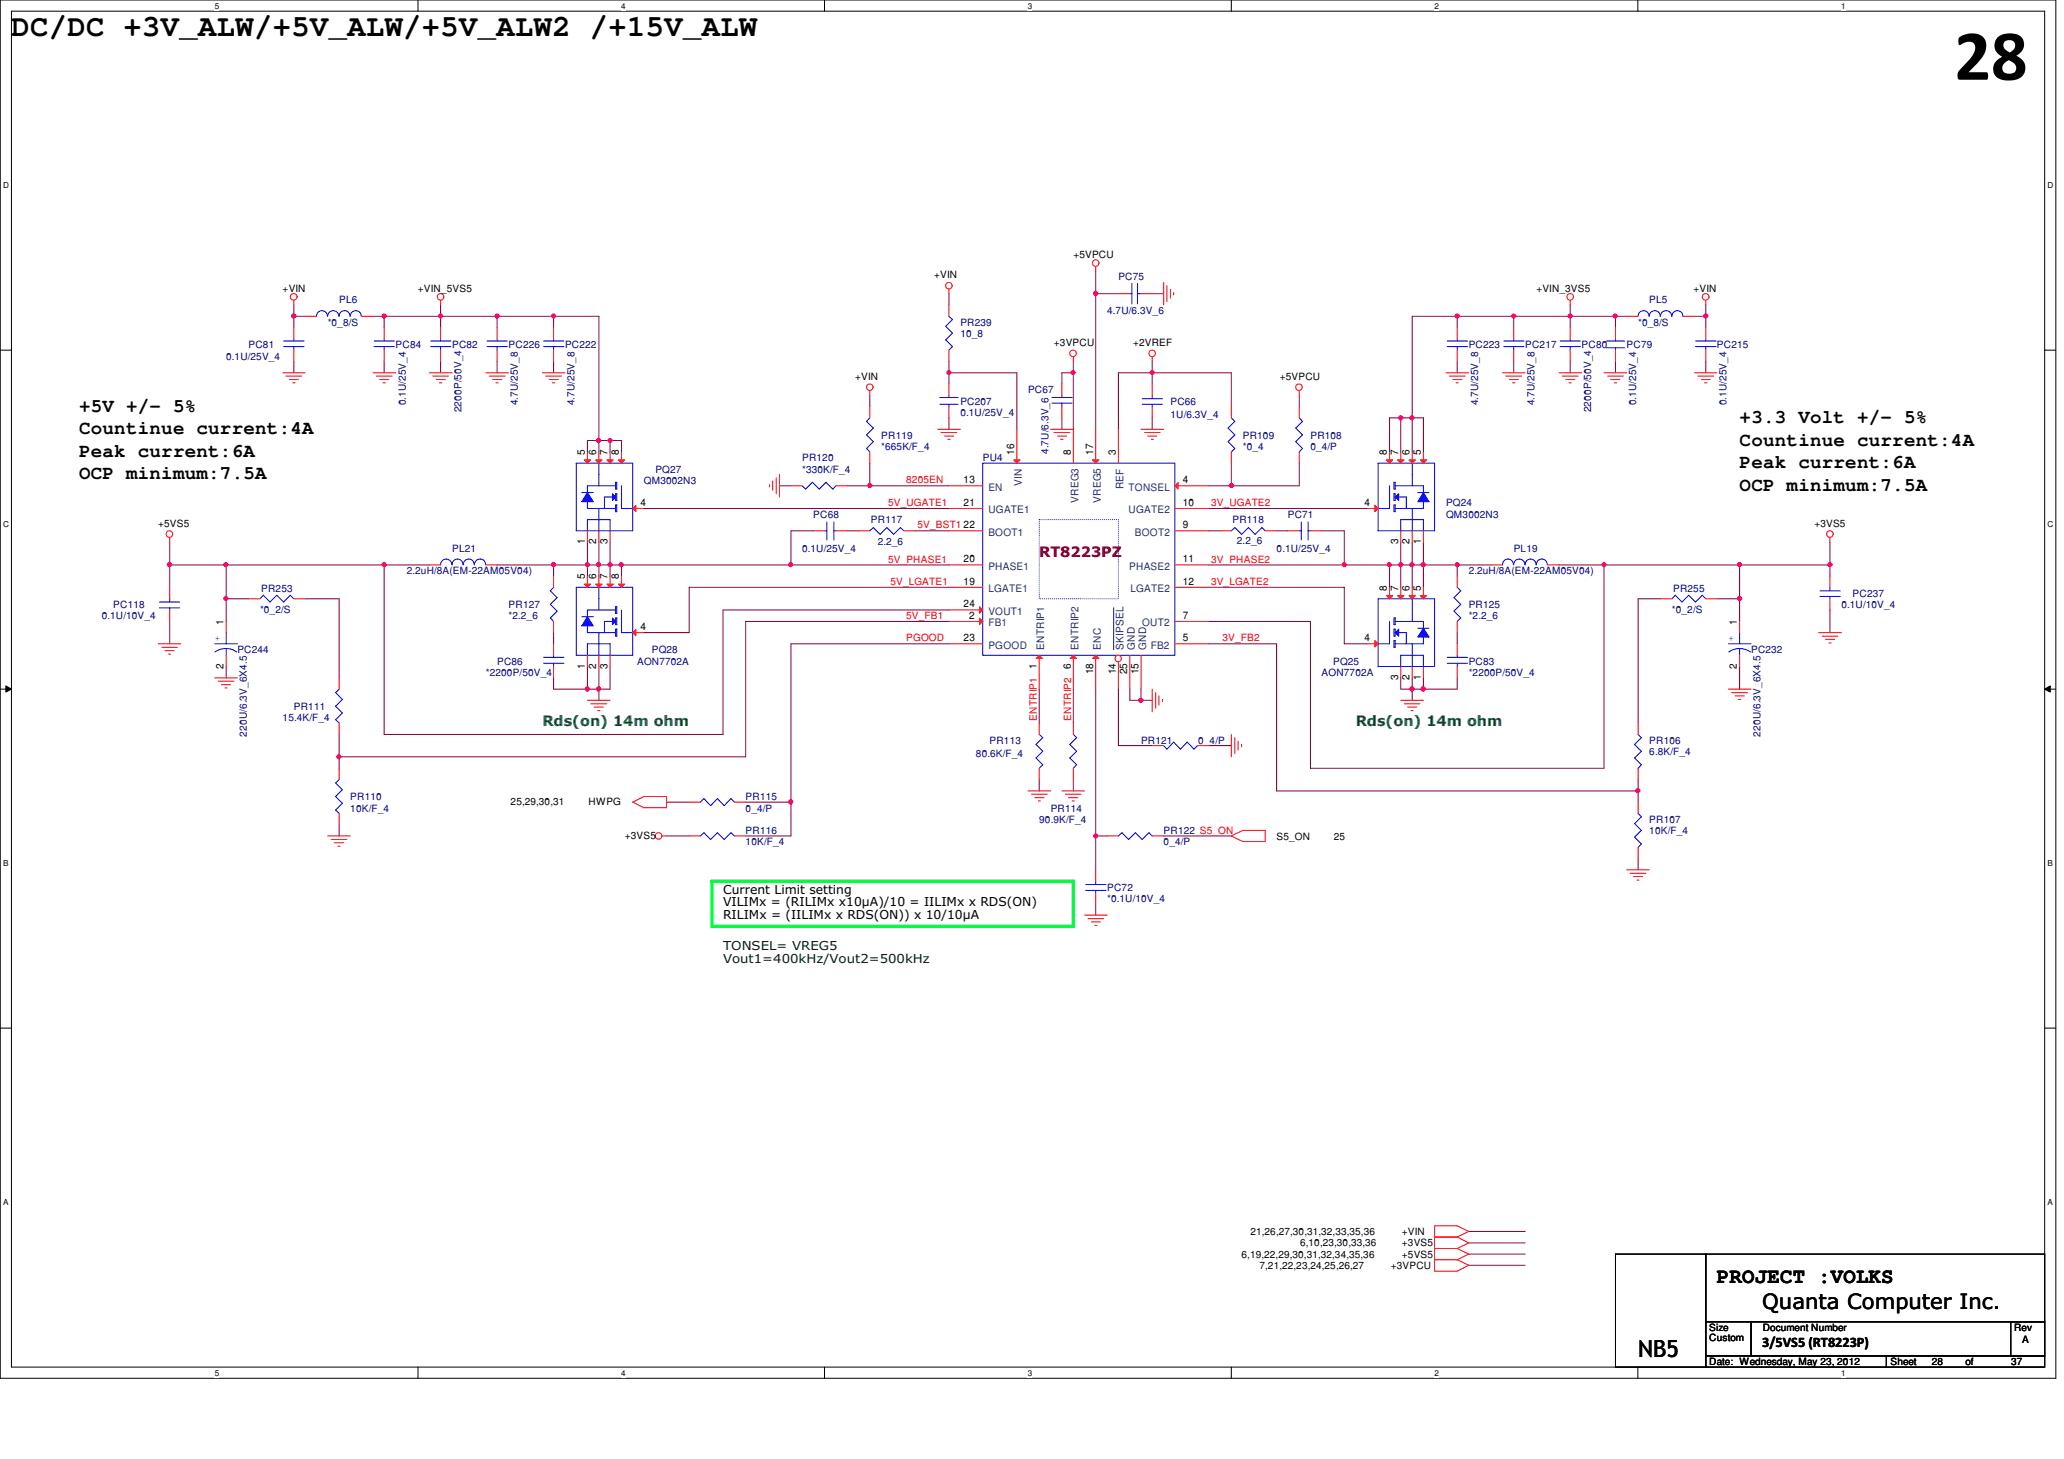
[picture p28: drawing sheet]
<svg xmlns="http://www.w3.org/2000/svg" width="297mm" height="210mm" viewBox="0 0 297 210" stroke-linecap="round" stroke-linejoin="round" font-family="sans-serif">
<defs><g id="words">
<text font-size="10.4" x="281.3" y="11.5">28</text>
<text font-size="4.4" x="1.6" y="5.2">DC/DC +3V_ALW/+5V_ALW/+5V_ALW2 /+15V_ALW</text>
<text font-size="3.4" x="235.7" y="195.2">NB5</text>
<g font-size="3">
<text x="247.1" y="184.6">PROJECT :VOLKS</text>
<text x="253.6" y="188.3">Quanta Computer Inc.</text>
</g>
<g font-size="2.8">
<text x="11.4" y="59.2">+5V +/- 5%</text>
<text x="11.4" y="65.7">Peak current:6A</text>
<text x="11.4" y="62.4">Countinue current:4A</text>
<text x="250.4" y="60.8">+3.3 Volt +/- 5%</text>
<text x="250.4" y="64.1">Countinue current:4A</text>
<text x="11.4" y="69">OCP minimum:7.5A</text>
<text x="250.4" y="67.4">Peak current:6A</text>
<text x="250.4" y="70.6">OCP minimum:7.5A</text>
</g>
<text font-size="2.1" fill="#7f0000" x="149.6" y="80.1">RT8223PZ</text>
<g font-size="2.1" fill="#007f00">
<text x="78.1" y="104.5">Rds(on) 14m ohm</text>
<text x="195.1" y="104.5">Rds(on) 14m ohm</text>
</g>
<text font-size="2.1" x="253.6" y="193.8">3/5VS5 (RT8223P)</text>
<g font-size="1.8">
<text x="104.1" y="128.6">Current Limit setting</text>
<text x="104.1" y="130.4">VILIMx = (RILIMx x10µA)/10 = IILIMx x RDS(ON)</text>
<text x="104.1" y="132.2">RILIMx = (IILIMx x RDS(ON)) x 10/10µA</text>
</g>
<g font-size="1.8" fill="#003f00">
<text x="104.1" y="136.7">TONSEL= VREG5</text>
<text x="104.1" y="138.5">Vout1=400kHz/Vout2=500kHz</text>
</g>
<g font-size="1.5">
<text x="84.2" y="65.5" transform="rotate(-90 84.2 65.5)">5</text>
<text x="85.8" y="65.5" transform="rotate(-90 85.8 65.5)">6</text>
<text x="87.4" y="65.5" transform="rotate(-90 87.4 65.5)">7</text>
<text x="89.1" y="65.5" transform="rotate(-90 89.1 65.5)">8</text>
<text x="146" y="65.5" transform="rotate(-90 146 65.5)">16</text>
<text x="154.1" y="65.5" transform="rotate(-90 154.1 65.5)">8</text>
<text x="157.3" y="65.5" transform="rotate(-90 157.3 65.5)">17</text>
<text x="160.6" y="65.5" transform="rotate(-90 160.6 65.5)">3</text>
<text x="199.6" y="65.5" transform="rotate(-90 199.6 65.5)">8</text>
<text x="201.2" y="65.5" transform="rotate(-90 201.2 65.5)">7</text>
<text x="202.9" y="65.5" transform="rotate(-90 202.9 65.5)">6</text>
<text x="204.5" y="65.5" transform="rotate(-90 204.5 65.5)">5</text>
<text x="138.7" y="69.5">13</text>
<text x="170.2" y="69.5">4</text>
<text x="92.2" y="72.8">4</text>
<text x="138.7" y="72.8">21</text>
<text x="138.7" y="76">22</text>
<text x="170.2" y="76">9</text>
<text x="170.2" y="72.8">10</text>
<text x="196.4" y="72.8">4</text>
<text x="84.2" y="83.4" transform="rotate(-90 84.2 83.4)">5</text>
<text x="84.2" y="78.3" transform="rotate(-90 84.2 78.3)">1</text>
<text x="85.8" y="83.4" transform="rotate(-90 85.8 83.4)">6</text>
<text x="85.8" y="78.3" transform="rotate(-90 85.8 78.3)">2</text>
<text x="87.4" y="83.4" transform="rotate(-90 87.4 83.4)">7</text>
<text x="87.4" y="78.3" transform="rotate(-90 87.4 78.3)">3</text>
<text x="89.1" y="83.4" transform="rotate(-90 89.1 83.4)">8</text>
<text x="138.7" y="80.9">20</text>
<text x="170.2" y="80.9">11</text>
<text x="201.2" y="78.3" transform="rotate(-90 201.2 78.3)">3</text>
<text x="202.9" y="78.3" transform="rotate(-90 202.9 78.3)">2</text>
<text x="204.5" y="78.3" transform="rotate(-90 204.5 78.3)">1</text>
<text x="32.2" y="89.9" transform="rotate(-90 32.2 89.9)">1</text>
<text x="138.7" y="84.1">19</text>
<text x="138.7" y="87.4">24</text>
<text x="139.5" y="89">2</text>
<text x="170.2" y="84.1">12</text>
<text x="170.2" y="89">7</text>
<text x="199.6" y="85" transform="rotate(-90 199.6 85)">8</text>
<text x="201.2" y="85" transform="rotate(-90 201.2 85)">7</text>
<text x="202.9" y="85" transform="rotate(-90 202.9 85)">6</text>
<text x="204.5" y="85" transform="rotate(-90 204.5 85)">5</text>
<text x="250" y="89.9" transform="rotate(-90 250 89.9)">1</text>
<text x="92.2" y="90.6">4</text>
<text x="138.7" y="92.2">23</text>
<text x="170.2" y="92.2">5</text>
<text x="196.4" y="92.2">4</text>
<text x="32.2" y="96.2" transform="rotate(-90 32.2 96.2)">2</text>
<text x="84.2" y="96.2" transform="rotate(-90 84.2 96.2)">1</text>
<text x="85.8" y="96.2" transform="rotate(-90 85.8 96.2)">2</text>
<text x="87.4" y="96.2" transform="rotate(-90 87.4 96.2)">3</text>
<text x="149.2" y="96.2" transform="rotate(-90 149.2 96.2)">1</text>
<text x="154.1" y="96.2" transform="rotate(-90 154.1 96.2)">6</text>
<text x="157.3" y="97" transform="rotate(-90 157.3 97)">18</text>
<text x="160.6" y="97" transform="rotate(-90 160.6 97)">14</text>
<text x="162.2" y="97" transform="rotate(-90 162.2 97)">25</text>
<text x="163.8" y="97" transform="rotate(-90 163.8 97)">15</text>
<text x="201.2" y="97.8" transform="rotate(-90 201.2 97.8)">3</text>
<text x="202.9" y="97.8" transform="rotate(-90 202.9 97.8)">2</text>
<text x="204.5" y="97.8" transform="rotate(-90 204.5 97.8)">1</text>
<text x="250" y="96.2" transform="rotate(-90 250 96.2)">2</text>
</g>
<g font-size="1.5" fill="#003f7f">
<text x="142.2" y="70.6">EN</text>
<text x="147.1" y="69.8" transform="rotate(-90 147.1 69.8)">VIN</text>
<text x="161.7" y="70.4" transform="rotate(-90 161.7 70.4)">REF</text>
<text x="162.4" y="70.6">TONSEL</text>
<text x="142.2" y="73.8">UGATE1</text>
<text x="142.2" y="77">BOOT1</text>
<text x="155.2" y="72.3" transform="rotate(-90 155.2 72.3)">VREG3</text>
<text x="158.4" y="72.3" transform="rotate(-90 158.4 72.3)">VREG5</text>
<text x="162.4" y="73.8">UGATE2</text>
<text x="163.3" y="77">BOOT2</text>
<text x="142.2" y="82">PHASE1</text>
<text x="162.5" y="82">PHASE2</text>
<text x="142.2" y="85.2">LGATE1</text>
<text x="142.2" y="88.4">VOUT1</text>
<text x="162.7" y="85.2">LGATE2</text>
<text x="142.2" y="90.1">FB1</text>
<text x="142.2" y="93.3">PGOOD</text>
<text x="150.3" y="93.5" transform="rotate(-90 150.3 93.5)">ENTRIP1</text>
<text x="155.2" y="93.5" transform="rotate(-90 155.2 93.5)">ENTRIP2</text>
<text x="158.4" y="93.5" transform="rotate(-90 158.4 93.5)">ENC</text>
<text x="161.7" y="93.5" transform="rotate(-90 161.7 93.5)">SKIPSEL</text>
<text x="163.3" y="93.5" transform="rotate(-90 163.3 93.5)">GND</text>
<text x="164.4" y="90.1">OUT2</text>
<text x="164.9" y="93.5" transform="rotate(-90 164.9 93.5)">GND</text>
<text x="165.6" y="93.3">FB2</text>
</g>
<g font-size="1.4">
<text x="40.7" y="42">+VIN</text>
<text x="60.2" y="42">+VIN_5VS5</text>
<text x="134.4" y="40">+VIN</text>
<text x="154.5" y="37.1">+5VPCU</text>
<text x="221.1" y="42">+VIN_3VS5</text>
<text x="243.7" y="42">+VIN</text>
<text x="151.7" y="49.8">+3VPCU</text>
<text x="163.1" y="49.8">+2VREF</text>
<text x="123.1" y="54.7">+VIN</text>
<text x="184.2" y="54.7">+5VPCU</text>
<text x="22.8" y="75.8">+5VS5</text>
<text x="261.1" y="75.8">+3VS5</text>
<text x="73.5" y="115.8">25,29,30,31</text>
<text x="84.7" y="115.8">HWPG</text>
<text x="89.9" y="120.6">+3VS5</text>
<text x="183.7" y="120.8">S5_ON</text>
<text x="192" y="120.8">25</text>
<text x="180" y="177.7">21,26,27,30,31,32,33,35,36</text>
<text x="187.1" y="179.3">6,10,23,30,33,36</text>
<text x="201.8" y="177.7">+VIN</text>
<text x="201.8" y="179.3">+3VS5</text>
<text x="178.7" y="181">6,19,22,29,30,31,32,34,35,36</text>
<text x="181.3" y="182.6">7,21,22,23,24,25,26,27</text>
<text x="200.1" y="182.6">+3VPCU</text>
<text x="201.8" y="181">+5VS5</text>
<text x="246" y="191.5">Size</text>
<text x="253.7" y="191.5">Document Number</text>
<text x="289.9" y="191.5">Rev</text>
<text x="246" y="196.4">Date: Wednesday, May 23, 2012</text>
<text x="246" y="193">Custom</text>
<text x="272.1" y="196.4">Sheet</text>
<text x="278" y="196.4">28</text>
<text x="282.9" y="196.4">of</text>
<text x="289.4" y="196.4">37</text>
<text x="291" y="193.2">A</text>
</g>
<g font-size="1.4" fill="#00007f">
<text x="160.9" y="40.3">PC75</text>
<text x="47.2" y="46.9">*0_8/S</text>
<text x="48.8" y="43.6">PL6</text>
<text x="138.2" y="46.9">PR239</text>
<text x="159.3" y="45.2">4.7U/6.3V_6</text>
<text x="235.8" y="46.9">*0_8/S</text>
<text x="237.4" y="43.6">PL5</text>
<text x="32.6" y="51.7">0.1U/25V_4</text>
<text x="35.8" y="50.1">PC81</text>
<text x="56.9" y="50.1">PC84</text>
<text x="65.1" y="50.1">PC82</text>
<text x="73.2" y="50.1">PC226</text>
<text x="81.3" y="50.1">PC222</text>
<text x="138.2" y="48.5">10_8</text>
<text x="211.4" y="50.1">PC223</text>
<text x="219.5" y="50.1">PC217</text>
<text x="227.6" y="50.1">PC80</text>
<text x="234.1" y="50.1">PC79</text>
<text x="247.1" y="50.1">PC215</text>
<text x="58.4" y="58.3" transform="rotate(-90 58.4 58.3)">0.1U/25V_4</text>
<text x="66.4" y="59.3" transform="rotate(-90 66.4 59.3)">2200P/50V_4</text>
<text x="74.5" y="58.3" transform="rotate(-90 74.5 58.3)">4.7U/25V_8</text>
<text x="82.7" y="58.3" transform="rotate(-90 82.7 58.3)">4.7U/25V_8</text>
<text x="138.2" y="58.3">PC207</text>
<text x="138.2" y="59.9">0.1U/25V_4</text>
<text x="148" y="56.6">PC67</text>
<text x="168.4" y="58.3">PC66</text>
<text x="212.7" y="58.3" transform="rotate(-90 212.7 58.3)">4.7U/25V_8</text>
<text x="220.8" y="58.3" transform="rotate(-90 220.8 58.3)">4.7U/25V_8</text>
<text x="229" y="59.3" transform="rotate(-90 229 59.3)">2200P/50V_4</text>
<text x="235.5" y="58.3" transform="rotate(-90 235.5 58.3)">0.1U/25V_4</text>
<text x="248.5" y="58.3" transform="rotate(-90 248.5 58.3)">0.1U/25V_4</text>
<text x="126.8" y="63.1">PR119</text>
<text x="126.8" y="64.7">*665K/F_4</text>
<text x="150.9" y="65.3" transform="rotate(-90 150.9 65.3)">4.7U/6.3V_6</text>
<text x="168.4" y="60.2">1U/6.3V_4</text>
<text x="178.9" y="63.1">PR109</text>
<text x="178.9" y="64.7">*0_4</text>
<text x="188.6" y="63.1">PR108</text>
<text x="188.6" y="64.7">0_4/P</text>
<text x="92.7" y="69.6">QM3002N3</text>
<text x="94.3" y="68">PQ27</text>
<text x="115.4" y="66.4">PR120</text>
<text x="115.4" y="68">*330K/F_4</text>
<text x="141.4" y="66.4">PU4</text>
<text x="117" y="74.5">PC68</text>
<text x="125.3" y="75.3">PR117</text>
<text x="177.4" y="75.3">PR118</text>
<text x="185.3" y="74.5">PC71</text>
<text x="208.1" y="72.9">PQ24</text>
<text x="208.1" y="74.5">QM3002N3</text>
<text x="58.5" y="82.6">2.2uH/8A(EM-22AM05V04)</text>
<text x="65.1" y="79.4">PL21</text>
<text x="115.4" y="79.4">0.1U/25V_4</text>
<text x="126.3" y="78.4">2.2_6</text>
<text x="178" y="78.2">2.2_6</text>
<text x="183.7" y="79.4">0.1U/25V_4</text>
<text x="211.4" y="82.6">2.2uH/8A(EM-22AM05V04)</text>
<text x="217.8" y="79.4">PL19</text>
<text x="14.6" y="89.1">0.1U/10V_4</text>
<text x="16.3" y="87.5">PC118</text>
<text x="37.4" y="88.1">*0_2/S</text>
<text x="37.6" y="85.2">PR253</text>
<text x="73.2" y="87.5">PR127</text>
<text x="73.2" y="89.1">*2.2_6</text>
<text x="211.4" y="87.5">PR125</text>
<text x="211.4" y="89.1">*2.2_6</text>
<text x="240.6" y="88.1">*0_2/S</text>
<text x="240.8" y="85.2">PR255</text>
<text x="265" y="87.5">0.1U/10V_4</text>
<text x="266.6" y="85.9">PC237</text>
<text x="34.2" y="94">PC244</text>
<text x="71.5" y="95.6">PC86</text>
<text x="91.7" y="95.6">AON7702A</text>
<text x="93.8" y="94">PQ28</text>
<text x="191.9" y="95.6">PQ25</text>
<text x="211.4" y="95.6">PC83</text>
<text x="252" y="94">PC232</text>
<text x="69.9" y="97.2">*2200P/50V_4</text>
<text x="190.2" y="97.2">AON7702A</text>
<text x="211.4" y="97.2">*2200P/50V_4</text>
<text x="35.5" y="106" transform="rotate(-90 35.5 106)">220U/6.3V_6X4.5</text>
<text x="40.7" y="103.8">15.4K/F_4</text>
<text x="42.3" y="102.1">PR111</text>
<text x="142.4" y="107">PR113</text>
<text x="164.2" y="107">PR121</text>
<text x="172.4" y="107">0_4/P</text>
<text x="237.4" y="107">PR106</text>
<text x="253.4" y="106" transform="rotate(-90 253.4 106)">220U/6.3V_6X4.5</text>
<text x="140.5" y="109">80.6K/F_4</text>
<text x="237.4" y="108.6">6.8K/F_4</text>
<text x="50.4" y="115.1">PR110</text>
<text x="50.4" y="116.8">10K/F_4</text>
<text x="107.3" y="115.1">PR115</text>
<text x="107.3" y="116.8">0_4/P</text>
<text x="149.6" y="118.4">90.9K/F_4</text>
<text x="151.2" y="116.8">PR114</text>
<text x="237.4" y="118.4">PR107</text>
<text x="107.3" y="120">PR116</text>
<text x="107.3" y="121.6">10K/F_4</text>
<text x="167.5" y="120">PR122 S5_ON</text>
<text x="167.5" y="121.6">0_4/P</text>
<text x="237.4" y="120">10K/F_4</text>
<text x="159.3" y="128.1">PC72</text>
<text x="159.3" y="129.8">*0.1U/10V_4</text>
</g>
<g font-size="1.4" fill="#f00">
<text x="130.4" y="69.6">8205EN</text>
<text x="127.8" y="72.8">5V_UGATE1</text>
<text x="132" y="76">5V_BST1</text>
<text x="174.3" y="72.8">3V_UGATE2</text>
<text x="127.8" y="80.9">5V_PHASE1</text>
<text x="174.3" y="80.9">3V_PHASE2</text>
<text x="128.1" y="84.2">5V_LGATE1</text>
<text x="130.4" y="89.1">5V_FB1</text>
<text x="174.3" y="84.2">3V_LGATE2</text>
<text x="130.4" y="92.3">PGOOD</text>
<text x="175.9" y="92.3">3V_FB2</text>
<text x="149.2" y="103.7" transform="rotate(-90 149.2 103.7)">ENTRIP1</text>
<text x="154.1" y="103.7" transform="rotate(-90 154.1 103.7)">ENTRIP2</text>
</g>
<g font-size="1.4" fill="#00f">
<text x="30.9" y="92.2">+</text>
<text x="248.7" y="92.2">+</text>
</g>
<g font-size="1.2">
<text x="30.9" y="1.2">5</text>
<text x="89.4" y="1.2">4</text>
<text x="147.9" y="1.2">3</text>
<text x="206.5" y="1.2">2</text>
<text x="265" y="1.2">1</text>
<text x=".5" y="27.1">D</text>
<text x="294.7" y="27.1">D</text>
<text x=".5" y="75.8">C</text>
<text x="294.7" y="75.8">C</text>
<text x=".5" y="124.6">B</text>
<text x="294.7" y="124.6">B</text>
<text x=".5" y="173.3">A</text>
<text x="294.7" y="173.3">A</text>
<text x="30.9" y="197.9">5</text>
<text x="89.4" y="197.9">4</text>
<text x="147.9" y="197.9">3</text>
<text x="206.5" y="197.9">2</text>
<text x="265" y="197.9">1</text>
</g>
</g></defs>
<path d="M0 0h295.9v198.3h-295.9zM1.6 1.6h292.7v195.1h-292.7z" fill="none" stroke="#000" stroke-width=".14"/>
<g fill="#fff">
<path d="M30.9 .2h.6v1.3h-.6z"/>
<path d="M30.9 196.8h.6v1.4h-.6z"/>
</g>
<path d="M60.2 0v1.6M60.2 196.7v1.6" fill="none" stroke="#000" stroke-width=".14"/>
<g fill="#fff">
<path d="M89.4 .2h.6v1.3h-.6z"/>
<path d="M89.4 196.8h.6v1.4h-.6z"/>
</g>
<path d="M118.7 0v1.6M118.7 196.7v1.6" fill="none" stroke="#000" stroke-width=".14"/>
<g fill="#fff">
<path d="M147.9 .2h.6v1.3h-.6z"/>
<path d="M147.9 196.8h.6v1.4h-.6z"/>
</g>
<path d="M177.2 0v1.6M177.2 196.7v1.6" fill="none" stroke="#000" stroke-width=".14"/>
<g fill="#fff">
<path d="M206.5 .2h.5v1.3h-.5z"/>
<path d="M206.5 196.8h.5v1.4h-.5z"/>
</g>
<path d="M235.7 0v1.6M235.7 196.7v1.6" fill="none" stroke="#000" stroke-width=".14"/>
<g fill="#fff">
<path d="M265 .2h.6v1.3h-.6z"/>
<path d="M265 196.8h.6v1.4h-.6z"/>
<path d="M.5 26h.8v1.3h-.8z"/>
<path d="M294.7 26h.8v1.3h-.8z"/>
<path d="M.5 74.8h.8v1.3h-.8z"/>
<path d="M294.7 74.8h.8v1.3h-.8z"/>
</g>
<path d="M0 50.4h1.6M294.3 50.4h1.6" fill="none" stroke="#000" stroke-width=".14"/>
<g fill="#fff">
<path d="M.5 123.5h.7v1.3h-.7z"/>
<path d="M294.7 123.5h.7v1.3h-.7z"/>
</g>
<path d="M0 99.1h1.6M.8 98.7l.8 .4-.8 .5zM294.3 99.1l.8-.4v.9zM294.3 99.1h1.6" fill="none" stroke="#000" stroke-width=".14"/>
<path d="M.8 98.7l.8 .4-.8 .5zM294.3 99.1l.8-.4v.9z" fill="#000"/>
<g fill="#fff">
<path d="M.5 172.3h.7v1.3h-.7z"/>
<path d="M294.7 172.3h.7v1.3h-.7z"/>
</g>
<path d="M0 147.9h1.6M294.3 147.9h1.6" fill="none" stroke="#000" stroke-width=".14"/>
<path d="M102.4 126.8h52.1v6.5h-52.1z" fill="none" stroke="#00ff3f" stroke-width=".47"/>
<path d="M136.6 42.2v1.7M146.3 53.6v8.2M122 69.9h3.2M32.6 81.3h22.7M99.2 84.5h37.4M107.3 89.4h29.3M235.8 112.1v1.7" fill="none" stroke="#7f003f" stroke-width=".14"/>
<circle cx="32.5" cy="81.2" r=".3" fill="#f0f"/>
<circle cx="32.5" cy="81.2" r=".3" fill="none" stroke="#f0f" stroke-width=".14"/>
<path d="M157.7 42.2h3.2M55.3 81.3v24.4h48.8v-17.9M173.9 92.6h9.8" fill="none" stroke="#7f003f" stroke-width=".14"/>
<circle cx="55.3" cy="81.2" r=".3" fill="#f0f"/>
<circle cx="55.3" cy="81.2" r=".3" fill="none" stroke="#f0f" stroke-width=".14"/>
<path d="M24.4 81.3h8.2M71.5 81.3h8.2M263.4 81.3v1.6M263.4 87.8v3.2" fill="none" stroke="#7f003f" stroke-width=".14"/>
<circle cx="79.7" cy="81.2" r=".3" fill="#f0f"/>
<circle cx="79.7" cy="81.2" r=".3" fill="none" stroke="#f0f" stroke-width=".14"/>
<path d="M165.8 60.1v1.7M79.7 81.3v1.6M209.7 91v1.6M209.7 97.5v1.6h-4.9" fill="none" stroke="#7f003f" stroke-width=".14"/>
<circle cx="204.8" cy="99.1" r=".32" fill="#f0f"/>
<circle cx="204.8" cy="99.1" r=".32" fill="none" stroke="#f0f" stroke-width=".14"/>
<path d="M204.8 81.3h4.9v1.6" fill="none" stroke="#7f003f" stroke-width=".14"/>
<circle cx="209.7" cy="81.2" r=".3" fill="#f0f"/>
<circle cx="209.7" cy="81.2" r=".3" fill="none" stroke="#f0f" stroke-width=".14"/>
<circle cx="204.8" cy="81.2" r=".31" fill="#f0f"/>
<circle cx="204.8" cy="81.2" r=".31" fill="none" stroke="#f0f" stroke-width=".14"/>
<path d="M157.7 39v3.2M154.5 53.6v8.2M79.7 97.5v1.6" fill="none" stroke="#7f003f" stroke-width=".14"/>
<circle cx="154.4" cy="53.6" r=".3" fill="#f0f"/>
<circle cx="154.4" cy="53.6" r=".3" fill="none" stroke="#f0f" stroke-width=".14"/>
<path d="M250.4 81.3h13" fill="none" stroke="#7f003f" stroke-width=".14"/>
<circle cx="263.4" cy="81.2" r=".3" fill="#f0f"/>
<circle cx="263.4" cy="81.2" r=".3" fill="none" stroke="#f0f" stroke-width=".14"/>
<circle cx="250.4" cy="81.2" r=".3" fill="#f0f"/>
<circle cx="250.4" cy="81.2" r=".3" fill="none" stroke="#f0f" stroke-width=".14"/>
<path d="M173.9 73.2h22.8M32.6 86.1v3.3M203.2 97.5v1.6h-1.6M48.8 105.7v3.2" fill="none" stroke="#7f003f" stroke-width=".14"/>
<circle cx="32.5" cy="86.1" r=".3" fill="#f0f"/>
<circle cx="32.5" cy="86.1" r=".3" fill="none" stroke="#f0f" stroke-width=".14"/>
<path d="M160.9 53.6v8.2M183.7 76.4h1.6M201.6 78v3.3M203.2 78v3.3M204.8 78v3.3M32.6 95.9v1.6M209.7 81.3h4.9M250.4 86.1v3.3M250.4 95.9v3.2" fill="none" stroke="#7f003f" stroke-width=".14"/>
<circle cx="250.4" cy="86.1" r=".3" fill="#f0f"/>
<circle cx="250.4" cy="86.1" r=".3" fill="none" stroke="#f0f" stroke-width=".14"/>
<path d="M157.7 42.2v19.6M113.8 81.3h22.8" fill="none" stroke="#7f003f" stroke-width=".14"/>
<circle cx="157.7" cy="42.2" r=".31" fill="#f0f"/>
<circle cx="157.7" cy="42.2" r=".31" fill="none" stroke="#f0f" stroke-width=".14"/>
<path d="M136.6 60.1v1.7M104.1 87.8h32.5M107.3 89.4v19.5h-58.5" fill="none" stroke="#7f003f" stroke-width=".14"/>
<circle cx="48.8" cy="108.9" r=".3" fill="#f0f"/>
<circle cx="48.8" cy="108.9" r=".3" fill="none" stroke="#f0f" stroke-width=".14"/>
<path d="M55.3 81.3h6.5M203.2 81.3v3.2M230.8 81.3h19.6M235.8 86.1v17.9M48.8 118.7v1.6" fill="none" stroke="#7f003f" stroke-width=".14"/>
<circle cx="203.2" cy="81.2" r=".3" fill="#f0f"/>
<circle cx="203.2" cy="81.2" r=".3" fill="none" stroke="#f0f" stroke-width=".14"/>
<path d="M48.8 86.1v11.4M201.6 97.5v1.6M203.2 99.1v1.7" fill="none" stroke="#7f003f" stroke-width=".14"/>
<circle cx="203.2" cy="99.1" r=".31" fill="#f0f"/>
<circle cx="203.2" cy="99.1" r=".31" fill="none" stroke="#f0f" stroke-width=".14"/>
<path d="M71.5 45.5h8.2M209.7 45.5v1.6M209.7 52v1.6M204.8 97.5v1.6" fill="none" stroke="#7f003f" stroke-width=".14"/>
<circle cx="79.7" cy="45.5" r=".3" fill="#f0f"/>
<circle cx="79.7" cy="45.5" r=".3" fill="none" stroke="#f0f" stroke-width=".14"/>
<circle cx="71.5" cy="45.5" r=".3" fill="#f0f"/>
<circle cx="71.5" cy="45.5" r=".3" fill="none" stroke="#f0f" stroke-width=".14"/>
<path d="M42.3 45.5h1.6M217.8 45.5v1.6M217.8 52v1.6M32.6 86.1h3.2M43.9 86.1h4.9M173.9 84.5h19.6M201.6 81.3h3.2M203.2 99.1h1.6M235.8 86.1h3.2M250.4 81.3v4.8h-3.3" fill="none" stroke="#7f003f" stroke-width=".14"/>
<circle cx="42.3" cy="45.5" r=".31" fill="#f0f"/>
<circle cx="42.3" cy="45.5" r=".31" fill="none" stroke="#f0f" stroke-width=".14"/>
<path d="M42.3 45.5v1.6M42.3 52v1.6M263.4 78v3.3M162.6 99.1v1.7M164.2 99.1v1.7" fill="none" stroke="#7f003f" stroke-width=".14"/>
<circle cx="164.2" cy="100.7" r=".31" fill="#f0f"/>
<circle cx="164.2" cy="100.7" r=".31" fill="none" stroke="#f0f" stroke-width=".14"/>
<path d="M136.6 53.6v1.6M173.9 81.3h19.6" fill="none" stroke="#7f003f" stroke-width=".14"/>
<circle cx="193.5" cy="81.2" r=".3" fill="#f0f"/>
<circle cx="193.5" cy="81.2" r=".3" fill="none" stroke="#f0f" stroke-width=".14"/>
<path d="M173.9 76.4h1.7M230.8 81.3v29.2h-42.2v-21.1h-14.7" fill="none" stroke="#7f003f" stroke-width=".14"/>
<circle cx="230.8" cy="81.2" r=".3" fill="#f0f"/>
<circle cx="230.8" cy="81.2" r=".3" fill="none" stroke="#f0f" stroke-width=".14"/>
<path d="M177.2 66.6v3.3h9.8M193.5 76.4v4.9M164.2 100.8h1.6" fill="none" stroke="#7f003f" stroke-width=".14"/>
<circle cx="177.2" cy="69.8" r=".3" fill="#f0f"/>
<circle cx="177.2" cy="69.8" r=".3" fill="none" stroke="#f0f" stroke-width=".14"/>
<path d="M160.9 53.6h16.3M187 56.9v1.6M187 66.6v3.3" fill="none" stroke="#7f003f" stroke-width=".14"/>
<circle cx="165.8" cy="53.6" r=".3" fill="#f0f"/>
<circle cx="165.8" cy="53.6" r=".3" fill="none" stroke="#f0f" stroke-width=".14"/>
<path d="M154.5 52v1.6h-1.7v1.6M165.8 52v3.2M177.2 53.6v4.9M125.2 69.9h11.4M152.8 60.1v1.7M224.4 81.3h6.4" fill="none" stroke="#7f003f" stroke-width=".14"/>
<circle cx="125.2" cy="69.8" r=".3" fill="#f0f"/>
<circle cx="125.2" cy="69.8" r=".3" fill="none" stroke="#f0f" stroke-width=".14"/>
<g fill="none" stroke="#7f003f" stroke-width=".14">
<path d="M42.3 43.9v1.6M55.3 45.5h8.1M125.2 56.9v1.6M226 43.9v1.6M117 76.4h-3.2v4.9M122 76.4h1.6M131.7 76.4h4.9M173.9 69.9h3.3M190.2 76.4h3.3M183.7 92.6v21.2M193.5 84.5v8.1h3.2M48.8 108.9v1.6"/>
<path d="M162.6 100.8h1.6M235.8 123.5v1.6"/>
</g>
<circle cx="63.4" cy="45.5" r=".3" fill="#f0f"/>
<circle cx="63.4" cy="45.5" r=".3" fill="none" stroke="#f0f" stroke-width=".14"/>
<circle cx="55.3" cy="45.5" r=".3" fill="#f0f"/>
<circle cx="55.3" cy="45.5" r=".3" fill="none" stroke="#f0f" stroke-width=".14"/>
<path d="M125.2 66.6v3.3M32.6 81.3v4.8M183.7 113.8h52.1" fill="none" stroke="#7f003f" stroke-width=".14"/>
<circle cx="235.7" cy="113.7" r=".3" fill="#f0f"/>
<circle cx="235.7" cy="113.7" r=".3" fill="none" stroke="#f0f" stroke-width=".14"/>
<path d="M243.9 45.5h1.6M112.2 69.9h1.6M235.8 113.8v1.6" fill="none" stroke="#7f003f" stroke-width=".14"/>
<circle cx="245.5" cy="45.5" r=".31" fill="#f0f"/>
<circle cx="245.5" cy="45.5" r=".31" fill="none" stroke="#f0f" stroke-width=".14"/>
<path d="M136.6 53.6h9.7M232.5 45.5h1.6M245.5 43.9v3.2M245.5 52v1.6" fill="none" stroke="#7f003f" stroke-width=".14"/>
<circle cx="136.6" cy="53.6" r=".3" fill="#f0f"/>
<circle cx="136.6" cy="53.6" r=".3" fill="none" stroke="#f0f" stroke-width=".14"/>
<path d="M200 81.3h1.6" fill="none" stroke="#7f003f" stroke-width=".14"/>
<circle cx="201.6" cy="81.2" r=".3" fill="#f0f"/>
<circle cx="201.6" cy="81.2" r=".3" fill="none" stroke="#f0f" stroke-width=".14"/>
<path d="M63.4 43.9v1.6M136.6 52v1.6M92.7 73.2h43.9M86.2 99.1v1.7" fill="none" stroke="#7f003f" stroke-width=".14"/>
<circle cx="86.1" cy="99.1" r=".31" fill="#f0f"/>
<circle cx="86.1" cy="99.1" r=".31" fill="none" stroke="#f0f" stroke-width=".14"/>
<path d="M84.5 95.9v3.2" fill="none" stroke="#7f003f" stroke-width=".14"/>
<circle cx="84.5" cy="99.1" r=".31" fill="#f0f"/>
<circle cx="84.5" cy="99.1" r=".31" fill="none" stroke="#f0f" stroke-width=".14"/>
<path d="M165.8 42.2h1.7M24.4 81.3v3.2M87.8 95.9v3.2h-1.6" fill="none" stroke="#7f003f" stroke-width=".14"/>
<circle cx="24.4" cy="81.2" r=".3" fill="#f0f"/>
<circle cx="24.4" cy="81.2" r=".3" fill="none" stroke="#f0f" stroke-width=".14"/>
<path d="M71.5 45.5v1.6M71.5 52v1.6M79.7 45.5v1.6M79.7 52v1.6M209.7 45.5h8.1M24.4 78v3.3M24.4 89.4v3.2M157.7 99.1v21.2h1.6" fill="none" stroke="#7f003f" stroke-width=".14"/>
<circle cx="157.7" cy="120.3" r=".3" fill="#f0f"/>
<circle cx="157.7" cy="120.3" r=".3" fill="none" stroke="#f0f" stroke-width=".14"/>
<path d="M79.7 81.3h4.8M86.2 95.9v3.2h-1.7M113.8 92.6h22.8M160.9 99.1v8.2h4.9M95.9 115.4h3.3M107.3 115.4h6.5v4.9h-6.5M173.9 107.3h3.3M95.9 120.3h3.3M157.7 120.3v4.8M157.7 130v1.7" fill="none" stroke="#7f003f" stroke-width=".14"/>
<circle cx="84.5" cy="81.2" r=".3" fill="#f0f"/>
<circle cx="84.5" cy="81.2" r=".3" fill="none" stroke="#f0f" stroke-width=".14"/>
<path d="M84.5 78v3.3h3.3M86.2 78v4.9" fill="none" stroke="#7f003f" stroke-width=".14"/>
<circle cx="87.8" cy="81.2" r=".3" fill="#f0f"/>
<circle cx="87.8" cy="81.2" r=".3" fill="none" stroke="#f0f" stroke-width=".14"/>
<circle cx="86.1" cy="81.2" r=".3" fill="#f0f"/>
<circle cx="86.1" cy="81.2" r=".3" fill="none" stroke="#f0f" stroke-width=".14"/>
<path d="M87.8 78v3.3M89.4 81.3h24.4" fill="none" stroke="#7f003f" stroke-width=".14"/>
<circle cx="113.8" cy="81.2" r=".3" fill="#f0f"/>
<circle cx="113.8" cy="81.2" r=".3" fill="none" stroke="#f0f" stroke-width=".14"/>
<circle cx="89.4" cy="81.2" r=".3" fill="#f0f"/>
<circle cx="89.4" cy="81.2" r=".3" fill="none" stroke="#f0f" stroke-width=".14"/>
<g fill="none" stroke="#7f003f" stroke-width=".14">
<path d="M55.3 45.5v1.6M55.3 52v1.6M63.4 45.5h8.1M86.2 63.4v1.6M203.2 60.1v4.9M79.7 91v1.6M99.2 84.5v6.5h-6.5M113.8 92.6v22.8M149.6 99.1v4.9M154.5 99.1v4.9M149.6 112.1v1.7M154.5 112.1v1.7"/>
<path d="M167.5 120.3h9.7M211.4 177.2h8.1M211.4 178.8h8.1M211.4 180.4h8.1M211.4 182h8.1"/>
</g>
<circle cx="113.8" cy="115.4" r=".31" fill="#f0f"/>
<circle cx="113.8" cy="115.4" r=".31" fill="none" stroke="#f0f" stroke-width=".14"/>
<path d="M203.2 45.5v14.6M201.6 60.1h-1.6v4.9" fill="none" stroke="#7f003f" stroke-width=".14"/>
<circle cx="203.2" cy="60.1" r=".3" fill="#f0f"/>
<circle cx="203.2" cy="60.1" r=".3" fill="none" stroke="#f0f" stroke-width=".14"/>
<path d="M201.6 60.1v4.9" fill="none" stroke="#7f003f" stroke-width=".14"/>
<circle cx="201.6" cy="60.1" r=".3" fill="#f0f"/>
<circle cx="201.6" cy="60.1" r=".3" fill="none" stroke="#f0f" stroke-width=".14"/>
<path d="M86.2 45.5v17.9h-1.7v1.6M201.6 60.1h3.2v4.9" fill="none" stroke="#7f003f" stroke-width=".14"/>
<circle cx="86.1" cy="63.4" r=".3" fill="#f0f"/>
<circle cx="86.1" cy="63.4" r=".3" fill="none" stroke="#f0f" stroke-width=".14"/>
<path d="M86.2 63.4h1.6v1.6M89.4 63.4v1.6" fill="none" stroke="#7f003f" stroke-width=".14"/>
<circle cx="87.8" cy="63.4" r=".3" fill="#f0f"/>
<circle cx="87.8" cy="63.4" r=".3" fill="none" stroke="#f0f" stroke-width=".14"/>
<path d="M87.8 63.4h1.6M200 81.3v3.2" fill="none" stroke="#7f003f" stroke-width=".14"/>
<circle cx="199.9" cy="81.2" r=".3" fill="#f0f"/>
<circle cx="199.9" cy="81.2" r=".3" fill="none" stroke="#f0f" stroke-width=".14"/>
<path d="M203.2 45.5h6.5M226 45.5v1.6M226 52v1.6M232.5 45.5v1.6M232.5 52v1.6M84.5 81.3v1.6M87.8 82.9v-1.6h1.6v1.6M193.5 81.3h6.5M201.6 81.3v3.2M204.8 81.3v3.2" fill="none" stroke="#7f003f" stroke-width=".14"/>
<circle cx="209.7" cy="45.5" r=".3" fill="#f0f"/>
<circle cx="209.7" cy="45.5" r=".3" fill="none" stroke="#f0f" stroke-width=".14"/>
<path d="M217.8 45.5h8.2" fill="none" stroke="#7f003f" stroke-width=".14"/>
<circle cx="226" cy="45.5" r=".3" fill="#f0f"/>
<circle cx="226" cy="45.5" r=".3" fill="none" stroke="#f0f" stroke-width=".14"/>
<circle cx="217.8" cy="45.5" r=".3" fill="#f0f"/>
<circle cx="217.8" cy="45.5" r=".3" fill="none" stroke="#f0f" stroke-width=".14"/>
<path d="M53.7 45.5h1.6M63.4 45.5v1.6M63.4 52v1.6M79.7 45.5h6.5M226 45.5h6.5" fill="none" stroke="#7f003f" stroke-width=".14"/>
<circle cx="232.5" cy="45.5" r=".3" fill="#f0f"/>
<circle cx="232.5" cy="45.5" r=".3" fill="none" stroke="#f0f" stroke-width=".14"/>
<path d="M79.7 99.1h4.8" fill="none" stroke="#7f003f" stroke-width=".14"/>
<g fill="none" stroke="#f00" stroke-width=".14">
<path d="M157.7 38.4v.6M40.7 53.6h3.2M41.1 54.1h2.3M41.7 54.6h1.2M42.1 55.1h.4M42.3 43.2v.7M53.7 53.6h3.2M54.1 54.1h2.3M54.6 54.6h1.4M55.1 55.1h.4M61.8 53.6h3.3M62.3 54.1h2.3"/>
<path d="M62.8 54.6h1.3M63.2 55.1h.4M63.4 43.2v.7M69.9 53.6h3.3M70.4 54.1h2.3M70.9 54.6h1.3M71.4 55.1h.3M78.1 53.6h3.2M78.5 54.1h2.3M79 54.6h1.3M79.5 55.1h.3M125.2 56.2v.7"/>
<path d="M125.2 58.5v1.6M136.6 41.6v.6M154.5 51.4v.6M165.8 51.4v.6M167.5 40.6v3.3M167.9 41.1v2.3M168.4 41.6v1.3M168.9 42.1v.3M187 56.2v.7M208.1 53.6h3.3M208.6 54.1h2.3M209.1 54.6h1.3"/>
<path d="M209.5 55.1h.4M216.2 53.6h3.3M216.7 54.1h2.3M217.2 54.6h1.3M217.7 55.1h.3M224.4 53.6h3.2M224.8 54.1h2.3M225.3 54.6h1.3M225.8 55.1h.3M226 43.2v.7M230.8 53.6h3.3M231.3 54.1h2.3"/>
<path d="M231.8 54.6h1.3M232.3 55.1h.4M243.9 53.6h3.2M244.3 54.1h2.3M244.9 54.6h1.2M245.3 55.1h.4M245.5 43.2v.7M24.4 77.3v.7M110.7 69.7v.4M111.2 69.2v1.3M111.7 68.7v2.3M112.2 68.2v3.3"/>
<path d="M125.2 65v1.6M135 61.8h3.2M135.4 62.2h2.3M135.9 62.7h1.3M136.4 63.2h.3M151.2 61.8h3.3M151.7 62.2h2.3M152.2 62.7h1.3M152.7 63.2h.3M164.2 61.8h3.3M164.7 62.2h2.3M165.2 62.7h1.3"/>
<path d="M165.7 63.2h.3M185.3 76.4h1.7M188.6 76.4h1.6M263.4 77.3v.7M22.8 92.6h3.2M23.3 93.1h2.2M23.7 93.6h1.4M24.3 94.1h.3M30.9 97.5h3.3M31.4 98h2.3M31.9 98.5h1.3M32.4 99h.3"/>
<path d="M165.8 99.1v3.3M166.3 99.7v2.2M209.7 92.6v1.7M209.7 95.9v1.6M248.7 99.1h3.3M249.2 99.7h2.3M250.4 89.4v1.6M250.4 94.3v1.6M261.7 91h3.3M262.3 91.5h2.2M262.7 92h1.3M263.2 92.5h.3"/>
<path d="M84.5 100.8h3.3M85 101.3h2.3M85.5 101.7h1.3M86 102.2h.4M91.1 115.4l1.6-.8h3.2v1.6h-3.2zM148 113.8h3.2M148.5 114.3h2.2M148.9 114.8h1.3M149.4 115.2h.3M152.8 113.8h3.3M153.3 114.3h2.3M153.8 114.8h1.3"/>
<path d="M154.3 115.2h.3M166.8 100.1v1.3M167.3 100.6v.3M177.2 105.7v3.2M177.7 106.1v2.3M178.2 106.6v1.3M178.7 107.1v.3M201.6 100.8h3.2M202.1 101.3h2.2M202.6 101.7h1.3M203.1 102.2h.3M235.8 115.4v1.6"/>
<path d="M249.7 100.1h1.3M250.2 100.6h.3M47.2 120.3h3.2M47.7 120.8h2.2M48.1 121.2h1.3M48.6 121.8h.3M95.3 120.3h.6M156.1 131.7h3.2M156.6 132.2h2.2M157.1 132.6h1.3M157.6 133.1h.3M177.2 120.3l1.7-.8h3.2v1.6h-3.2z"/>
<path d="M234.1 125.1h3.3M234.6 125.6h2.3M235.1 126.1h1.3M235.6 126.6h.3M235.8 121.9v1.6M206.5 178h3.2M206.5 179.6h3.2M209.7 178l1.7-.8-1.7-.8h-3.2v6.5h3.2l1.7-.9-1.7-.8M209.7 178l1.7 .8-1.7 .8M209.7 179.6l1.7 .8-1.7 .8M206.5 181.2h3.2"/>
<circle cx="157.7" cy="37.8" r=".47"/>
<circle cx="42.3" cy="42.7" r=".48"/>
<circle cx="63.4" cy="42.7" r=".47"/>
<circle cx="125.2" cy="55.7" r=".47"/>
<circle cx="136.6" cy="41.1" r=".47"/>
<circle cx="154.4" cy="50.8" r=".47"/>
<circle cx="165.8" cy="50.8" r=".47"/>
<circle cx="186.9" cy="55.7" r=".47"/>
<circle cx="226" cy="42.7" r=".47"/>
<circle cx="245.5" cy="42.7" r=".48"/>
<circle cx="24.4" cy="76.8" r=".47"/>
<circle cx="263.3" cy="76.8" r=".47"/>
<circle cx="94.8" cy="120.3" r=".47"/>
</g>
<path d="M232.5 180.4h13v16.3h-13zM245.5 180.4h48.8v9.8h-48.8zM245.5 190.2h6.5v4.9h-6.5zM245.5 195.1h26v1.6h-26zM252 190.2h42.3v4.9h-42.3zM271.5 195.1h22.8v1.6h-22.8zM289.4 190.2h4.9v4.9h-4.9z" fill="none" stroke="#000" stroke-width=".14"/>
<g fill="none" stroke="#00f" stroke-width=".14">
<path d="M125.2 60.1l-.5 .5 1 1-1 1 1 .9-1 1 .5 .5M187 76.4h.3M187.3 75.1v2.6M188.3 76.4h.3M188.3 75.1v2.6M208.3 95.4h2.9M208.3 94.6h2.9M209.7 94.3v.3M209.7 95.4v.5M248.7 92.6h3.3M250.4 93.3a2.48 2.48 0 0 0-1.6 .5M250.4 93.3a2.66 2.66 0 0 1 1.5 .5"/>
<path d="M250.4 91v1.6M250.4 93.3v1M235.8 117l.4 .5-1 1 1 1-1 .9 1 1-.4 .5"/>
</g>
<path d="M204.8 90.4l.9 1.3h-1.7z" fill="#00f"/>
<path d="M204.8 90.4l.9 1.3h-1.7z" fill="none" stroke="#00f" stroke-width=".14"/>
<path d="M200.8 91l.5-.5v1z" fill="#00f"/>
<g fill="none" stroke="#00f" stroke-width=".14">
<path d="M198.3 86.1h8.2v9.8h-8.2zM200 89.4v3.2h-1.7M200.6 88.9h.2v1h-.2zM200.6 90.5h.2v1h-.2zM200.6 92.2h.2v.9h-.2zM200.8 91l.5-.5v1zM200.8 89.4h4v1M201.3 91h1.1v1.6M201.6 95.9v-1.6h3.2v1.6M203.2 86.1v3.3M203.2 92.6v3.3M204 90.4h1.7"/>
<path d="M204.8 91.7v.9h-4"/>
</g>
<path d="M201.6 95.9v1.6" fill="none" stroke="#f00" stroke-width=".14"/>
<path d="M204.4 85.7h.9l-.5 .4z" fill="#f00"/>
<path d="M203.2 95.9v1.6M204.4 85.7h.9l-.5 .4zM204.8 84.5v1.6" fill="none" stroke="#f00" stroke-width=".14"/>
<path d="M197.9 92.2l.4 .4-.4 .5z" fill="#f00"/>
<path d="M196.7 92.6h1.6M197.9 92.2l.4 .4-.4 .5zM204.8 95.9v1.6" fill="none" stroke="#f00" stroke-width=".14"/>
<path d="M202.8 85.7h.9l-.5 .4z" fill="#f00"/>
<path d="M202.8 85.7h.9l-.5 .4zM203.2 84.5v1.6" fill="none" stroke="#f00" stroke-width=".14"/>
<path d="M201.1 85.7h1l-.5 .4z" fill="#f00"/>
<path d="M201.1 85.7h1l-.5 .4zM201.6 84.5v1.6" fill="none" stroke="#f00" stroke-width=".14"/>
<path d="M199.5 85.7h.9l-.4 .4z" fill="#f00"/>
<g fill="none" stroke="#f00" stroke-width=".14">
<path d="M43.9 45.5h1.6M52 45.5h1.7M63.4 47.1v1.7M63.4 50.4v1.6M152.8 55.2v1.7M152.8 58.5v1.6M165.8 55.2v1.7M165.8 58.5v1.6M177.2 58.5v1.6M113.8 69.9h1.6M120.3 69.9h1.7M160.9 61.8v4.8"/>
<path d="M177.2 65v1.6M32.6 89.4v1.6M32.6 94.3v1.6M61.8 81.3h1.6M69.9 81.3h1.6M199.5 85.7h.9l-.4 .4zM200 84.5v1.6M149.6 104v1.7M149.6 110.5v1.6M99.2 120.3h1.6M105.7 120.3h1.6"/>
</g>
<g fill="none" stroke="#00f" stroke-width=".14">
<path d="M45.5 45.5a.78 .78 0 0 1 .8-.8 .78 .78 0 0 1 .8 .8M47.2 45.5a.8 .8 0 0 1 .8-.8 .8 .8 0 0 1 .8 .8M48.8 45.5a.78 .78 0 0 1 .8-.8 .78 .78 0 0 1 .8 .8M50.4 45.5a.78 .78 0 0 1 .8-.8 .78 .78 0 0 1 .8 .8M62 49.9h2.9M62 49.1h2.9M63.4 48.8v.3M63.4 49.9v.5M151.4 58h2.9M151.4 57.2h2.9M152.8 56.9v.3M152.8 58v.5"/>
<path d="M164.4 57.4h2.9M164.4 58.2h2.9M165.8 56.9v.5M165.8 58.2v.3M115.4 69.9l.5 .5 1-1 1 1 1-1 .9 1 .5-.5M141.4 66.6h27.7v27.7h-27.7zM177.2 60.1l.5 .5-1 1 1 1-1 .9 1 1-.5 .5M30.9 92.6h3.3M32.6 93.3h-.1a2.48 2.48 0 0 0-1.6 .5M32.6 93.3a2.45 2.45 0 0 1 1.5 .5M32.6 91v1.6M32.6 93.3v1"/>
<path d="M65 81.2a.81 .81 0 0 0-.8-.8 .81 .81 0 0 0-.8 .9M66.6 81.2a.78 .78 0 0 0-.8-.8 .78 .78 0 0 0-.7 .9M68.2 81.2a.78 .78 0 0 0-.8-.8 .78 .78 0 0 0-.7 .9M69.9 81.2a.8 .8 0 0 0-.8-.8 .8 .8 0 0 0-.8 .9M149.6 105.7l.5 .4-1 1 1 1-1 1 1 .9-.5 .5M100.8 120.3l.5-.5 1 1 .9-1 1 1 1-1 .5 .5"/>
</g>
<path d="M149.6 74.8v11.3h11.3v-11.3h-11.3" fill="none" stroke="#00f" stroke-width=".14" stroke-dasharray="0 .3"/>
<path d="M169.1 69.9l.4-.5v1z" fill="#f00"/>
<path d="M169.1 69.9l.4-.5v1zM169.1 69.9h4.8" fill="none" stroke="#f00" stroke-width=".14"/>
<path d="M157.2 66.2h1l-.5 .4z" fill="#f00"/>
<path d="M136.6 69.9h4.8M154.5 61.8v4.8M157.2 66.2h1l-.5 .4zM157.7 61.8v4.8" fill="none" stroke="#f00" stroke-width=".14"/>
<path d="M145.9 66.2h.9l-.5 .4z" fill="#f00"/>
<path d="M145.9 66.2h.9l-.5 .4zM146.3 61.8v4.8" fill="none" stroke="#f00" stroke-width=".14"/>
<path d="M141 88.9l.4 .5-.4 .5z" fill="#f00"/>
<path d="M136.6 89.4h4.8M136.6 92.6h4.8M141 88.9l.4 .5-.4 .5z" fill="none" stroke="#f00" stroke-width=".14"/>
<path d="M149.1 94.7l.5-.4 .4 .4z" fill="#f00"/>
<path d="M136.6 73.2h4.8M136.6 76.4h4.8M136.6 81.3h4.8M136.6 84.5h4.8M149.1 94.7l.5-.4 .4 .4zM149.6 94.3v4.8" fill="none" stroke="#f00" stroke-width=".14"/>
<path d="M157.7 94.3l.5 .4h-1z" fill="#f00"/>
<path d="M169.1 76.4h4.8M169.1 73.2h4.8M157.7 94.3l.5 .4h-1zM157.7 94.3v4.8M164.2 94.3v4.8M169.1 84.5h4.8M169.1 81.3h4.8" fill="none" stroke="#f00" stroke-width=".14"/>
<path d="M154.5 94.3l.4 .4h-.9z" fill="#f00"/>
<path d="M154.5 94.3l.4 .4h-.9zM154.5 94.3v4.8" fill="none" stroke="#f00" stroke-width=".14"/>
<circle cx="160.9" cy="94.7" r=".46" fill="#fff"/>
<g fill="none" stroke="#f00" stroke-width=".14">
<path d="M160.9 95.2v3.9M162.6 94.3v4.8M169.1 92.6h4.8M169.1 89.4h4.8"/>
<circle cx="160.9" cy="94.7" r=".46"/>
</g>
<path d="M160.3 87.4v6.1" fill="none" stroke="#003f7f" stroke-width=".14"/>
<path d="M141 87.3l.4 .5-.4 .4z" fill="#f00"/>
<g fill="none" stroke="#f00" stroke-width=".14">
<path d="M42.3 47.1v1.7M42.3 50.4v1.6M55.3 47.1v1.7M55.3 50.4v1.6M217.8 47.1v1.7M217.8 50.4v1.6M226 47.1v1.7M226 50.4v1.6M35.8 86.1h1.6M42.3 86.1h1.6M136.6 87.8h4.8M141 87.3l.4 .5-.4 .4z"/>
<path d="M209.7 82.9v1.6M209.7 89.4v1.6M214.6 81.3h1.6M222.7 81.3h1.7M239 86.1h1.6M245.5 86.1h1.6"/>
</g>
<g fill="none" stroke="#00f" stroke-width=".14">
<path d="M40.8 49.9h3M40.8 49.1h3M42.3 48.8v.3M42.3 49.9v.5M53.8 49.9h3M53.8 49.1h3M55.3 48.8v.3M55.3 49.9v.5M216.4 49.9h2.9M216.4 49.1h2.9M217.8 48.8v.3M217.8 49.9v.5"/>
<path d="M224.5 49.9h3M224.5 49.1h3M226 48.8v.3M226 49.9v.5M37.4 86.1l.5-.5 1 1 .9-1 1 1 1-1 .5 .5M209.7 84.5l.5 .5-.9 1 .9 1-.9 .9 .9 1-.5 .5M217.8 81.2a.78 .78 0 0 0-.8-.8 .78 .78 0 0 0-.8 .9M219.5 81.2a.81 .81 0 0 0-.9-.8 .81 .81 0 0 0-.8 .9M221.1 81.2a.78 .78 0 0 0-.8-.8 .78 .78 0 0 0-.8 .9M222.7 81.2a.78 .78 0 0 0-.8-.8 .78 .78 0 0 0-.8 .9M240.6 86.1l.5-.5 1 1 .9-1 1 1 1-1 .5 .5"/>
</g>
<path d="M84.5 70.9l.9 1.3h-1.7z" fill="#00f"/>
<path d="M84.5 70.9l.9 1.3h-1.7z" fill="none" stroke="#00f" stroke-width=".14"/>
<path d="M88.1 71l.5 .5-.5 .5z" fill="#00f"/>
<g fill="none" stroke="#00f" stroke-width=".14">
<path d="M82.9 66.6h8.2v9.8h-8.2zM83.7 70.9h1.7M84.5 72.2v1h4.1M84.5 76.4v-1.6h3.3v1.6M86.2 66.6v3.3M86.2 73.2v3.2M88.1 71l.5 .5-.5 .5zM88.1 71.5h-1.1v1.7M88.6 69.4h.2v1h-.2zM88.6 71h.2v1h-.2zM88.6 72.6h.2v1h-.2zM88.6 69.9h-4.1v1"/>
<path d="M89.4 69.9v3.3h1.7"/>
</g>
<path d="M87.8 76.4v1.6" fill="none" stroke="#f00" stroke-width=".14"/>
<path d="M84.1 66.2h.9l-.5 .4z" fill="#f00"/>
<path d="M84.1 66.2h.9l-.5 .4zM84.5 65v1.6M86.2 76.4v1.6" fill="none" stroke="#f00" stroke-width=".14"/>
<path d="M91.5 72.7v.9l-.4-.4z" fill="#f00"/>
<path d="M84.5 76.4v1.6M91.1 73.2h1.6M91.5 72.7v.9l-.4-.4z" fill="none" stroke="#f00" stroke-width=".14"/>
<path d="M85.7 66.2h1l-.5 .4z" fill="#f00"/>
<path d="M85.7 66.2h1l-.5 .4zM86.2 65v1.6" fill="none" stroke="#f00" stroke-width=".14"/>
<path d="M87.3 66.2h1l-.5 .4z" fill="#f00"/>
<path d="M87.3 66.2h1l-.5 .4zM87.8 65v1.6" fill="none" stroke="#f00" stroke-width=".14"/>
<path d="M89 66.2h.9l-.5 .4z" fill="#f00"/>
<path d="M89 66.2h.9l-.5 .4zM89.4 65v1.6" fill="none" stroke="#f00" stroke-width=".14"/>
<path d="M84.5 88.7l.9 1.3h-1.7z" fill="#00f"/>
<path d="M84.5 88.7l.9 1.3h-1.7z" fill="none" stroke="#00f" stroke-width=".14"/>
<path d="M88.1 88.9l.5 .5-.5 .5z" fill="#00f"/>
<g fill="none" stroke="#00f" stroke-width=".14">
<path d="M82.9 84.5h8.2v9.8h-8.2zM83.7 88.7h1.7M84.5 90v1h4.1M84.5 94.3v-1.7h3.3v1.7M86.2 84.5v3.3M86.2 91v3.3M88.1 88.9l.5 .5-.5 .5zM88.1 89.4h-1.1v1.6M88.6 87.3h.2v1h-.2zM88.6 88.9h.2v1h-.2zM88.6 90.5h.2v1h-.2zM88.6 87.8h-4.1v.9"/>
<path d="M89.4 87.8v3.2h1.7"/>
</g>
<path d="M87.8 94.3v1.6" fill="none" stroke="#f00" stroke-width=".14"/>
<path d="M84.1 84h.9l-.5 .5z" fill="#f00"/>
<path d="M84.1 84h.9l-.5 .5zM84.5 82.9v1.6M86.2 94.3v1.6" fill="none" stroke="#f00" stroke-width=".14"/>
<path d="M91.5 90.6v.9l-.4-.5z" fill="#f00"/>
<path d="M84.5 94.3v1.6M91.1 91h1.6M91.5 90.6v.9l-.4-.5z" fill="none" stroke="#f00" stroke-width=".14"/>
<path d="M85.7 84h1l-.5 .5z" fill="#f00"/>
<path d="M85.7 84h1l-.5 .5zM86.2 82.9v1.6" fill="none" stroke="#f00" stroke-width=".14"/>
<path d="M87.3 84h1l-.5 .5z" fill="#f00"/>
<path d="M87.3 84h1l-.5 .5zM87.8 82.9v1.6" fill="none" stroke="#f00" stroke-width=".14"/>
<path d="M89 84h.9l-.5 .5z" fill="#f00"/>
<path d="M71.5 47.1v1.7M71.5 50.4v1.6M187 58.5v1.6M187 65v1.6M89 84h.9l-.5 .5zM89.4 82.9v1.6" fill="none" stroke="#f00" stroke-width=".14"/>
<path d="M70.1 49.9h2.9M70.1 49.1h2.9M71.5 48.8v.3M71.5 49.9v.5M187 60.1l.4 .5-.9 1 .9 1-.9 .9 .9 1-.4 .5" fill="none" stroke="#00f" stroke-width=".14"/>
<path d="M204.8 70.9l.9 1.3h-1.7z" fill="#00f"/>
<path d="M204.8 70.9l.9 1.3h-1.7z" fill="none" stroke="#00f" stroke-width=".14"/>
<path d="M200.8 71.5l.5-.5v1z" fill="#00f"/>
<g fill="none" stroke="#00f" stroke-width=".14">
<path d="M198.3 66.6h8.2v9.8h-8.2zM200 69.9v3.3h-1.7M200.6 69.4h.2v1h-.2zM200.6 71h.2v1h-.2zM200.6 72.6h.2v1h-.2zM200.8 71.5l.5-.5v1zM200.8 69.9h4v1M201.3 71.5h1.1v1.7M201.6 76.4v-1.6h3.2v1.6M203.2 66.6v3.3M203.2 73.2v3.2M204 70.9h1.7"/>
<path d="M204.8 72.2v1h-4"/>
</g>
<path d="M201.6 76.4v1.6" fill="none" stroke="#f00" stroke-width=".14"/>
<path d="M204.4 66.2h.9l-.5 .4z" fill="#f00"/>
<path d="M203.2 76.4v1.6M204.4 66.2h.9l-.5 .4zM204.8 65v1.6" fill="none" stroke="#f00" stroke-width=".14"/>
<path d="M197.9 72.7l.4 .5-.4 .4z" fill="#f00"/>
<path d="M196.7 73.2h1.6M197.9 72.7l.4 .5-.4 .4zM204.8 76.4v1.6" fill="none" stroke="#f00" stroke-width=".14"/>
<path d="M202.8 66.2h.9l-.5 .4z" fill="#f00"/>
<path d="M202.8 66.2h.9l-.5 .4zM203.2 65v1.6" fill="none" stroke="#f00" stroke-width=".14"/>
<path d="M201.1 66.2h1l-.5 .4z" fill="#f00"/>
<path d="M201.1 66.2h1l-.5 .4zM201.6 65v1.6" fill="none" stroke="#f00" stroke-width=".14"/>
<path d="M199.5 66.2h.9l-.4 .4z" fill="#f00"/>
<g fill="none" stroke="#f00" stroke-width=".14">
<path d="M79.7 47.1v1.7M79.7 50.4v1.6M136.6 43.9v1.6M136.6 50.4v1.6M136.6 55.2v1.7M136.6 58.5v1.6M160.9 42.2h1.7M164.2 42.2h1.6M209.7 47.1v1.7M209.7 50.4v1.6M232.5 47.1v1.7M232.5 50.4v1.6"/>
<path d="M234.1 45.5h1.7M242.2 45.5h1.7M245.5 47.1v1.7M245.5 50.4v1.6M117 76.4h1.7M120.3 76.4h1.7M123.6 76.4h1.6M130.1 76.4h1.6M175.6 76.4h1.6M182.1 76.4h1.6M199.5 66.2h.9l-.4 .4zM200 65v1.6"/>
<path d="M24.4 84.5v1.6M24.4 87.8v1.6M48.8 97.5v1.6M79.7 82.9v1.6M79.7 89.4v1.6M79.7 92.6v1.7M79.7 95.9v1.6M263.4 82.9v1.6M263.4 86.1v1.7M48.8 104v1.7M48.8 110.5v1.6M48.8 117v1.7"/>
<path d="M99.2 115.4h1.6M105.7 115.4h1.6M154.5 104v1.7M154.5 110.5v1.6M165.8 107.3h1.7M172.3 107.3h1.6M235.8 104v1.7M235.8 110.5v1.6M157.7 125.1v1.7M157.7 128.4v1.6M159.3 120.3h1.6M165.8 120.3h1.7"/>
</g>
<g fill="none" stroke="#00f" stroke-width=".14">
<path d="M78.2 49.9h2.9M78.2 49.1h2.9M79.7 48.8v.3M79.7 49.9v.5M135.3 57.2h2.6M135.3 58.2h2.6M136.6 56.9v.3M136.6 58.2v.3M136.6 45.5l.5 .5-1 .9 1 1-1 1 1 1-.5 .5M162.6 42.2h.3M162.9 40.8v2.9M163.7 42.2h.5"/>
<path d="M163.7 40.8v2.9M208.3 49.9h2.9M208.3 49.1h2.9M209.7 48.8v.3M209.7 49.9v.5M231.2 49.1h2.6M231.2 50h2.6M232.5 48.8v.3M232.5 50v.4M235.8 45.5a.78 .78 0 0 1 .7-.8 .78 .78 0 0 1 .8 .8M237.4 45.5a.78 .78 0 0 1 .7-.8 .78 .78 0 0 1 .8 .8M239 45.5a.8 .8 0 0 1 .8-.8 .8 .8 0 0 1 .8 .8"/>
<path d="M240.6 45.5a.78 .78 0 0 1 .8-.8 .78 .78 0 0 1 .8 .8M244 49.9h3M244 49.1h3M245.5 48.8v.3M245.5 49.9v.5M118.7 76.4h.3M119 75.1v2.6M120 76.4h.3M120 75.1v2.6M125.2 76.4l.5-.5 1 1 .9-1 1 1 1-1 .5 .5M177.2 76.4l.5-.5 1 1 1-1 .9 1 1-1 .5 .5M22.9 86.6h3"/>
<path d="M22.9 87.5h3M24.4 86.1v.5M24.4 87.5v.3M48.8 99.1l-.5 .6 1 .9-1 1 1 1-1 .9 .5 .5M78.2 95.4h2.9M78.2 94.6h2.9M79.7 94.3v.3M79.7 95.4v.5M79.7 84.5l-.5 .5 1 1-1 1 1 .9-1 1 .5 .5M261.9 85h2.9M261.9 85.8h2.9M263.4 84.5v.5"/>
<path d="M263.4 85.8v.3M48.8 112.1l-.5 .5 1 1-1 1 1 1-1 .9 .5 .5M100.8 115.4l.5-.5 1 1 .9-1 1 1 1-1 .5 .5M154.5 105.7l.4 .4-.9 1 .9 1-.9 1 .9 .9-.4 .5M167.5 107.3l.4 .5 1-1 1 1 1-1 .9 1 .5-.5M235.8 105.7l.4 .4-1 1 1 1-1 1 1 .9-.4 .5M156.2 127.3h3M156.2 128.1h3M157.7 126.8v.5M157.7 128.1v.3M160.9 120.3l.6-.5 .9 1 1-1 1 1 1-1 .4 .5"/>
</g>
<circle cx="32.5" cy="81.2" r=".3" fill="#f0f"/>
<circle cx="32.5" cy="81.2" r=".3" fill="none" stroke="#f0f" stroke-width=".14"/>
<circle cx="55.3" cy="81.2" r=".3" fill="#f0f"/>
<circle cx="55.3" cy="81.2" r=".3" fill="none" stroke="#f0f" stroke-width=".14"/>
<circle cx="79.7" cy="81.2" r=".3" fill="#f0f"/>
<circle cx="79.7" cy="81.2" r=".3" fill="none" stroke="#f0f" stroke-width=".14"/>
<circle cx="204.8" cy="99.1" r=".32" fill="#f0f"/>
<circle cx="204.8" cy="99.1" r=".32" fill="none" stroke="#f0f" stroke-width=".14"/>
<circle cx="209.7" cy="81.2" r=".3" fill="#f0f"/>
<circle cx="209.7" cy="81.2" r=".3" fill="none" stroke="#f0f" stroke-width=".14"/>
<circle cx="204.8" cy="81.2" r=".31" fill="#f0f"/>
<circle cx="204.8" cy="81.2" r=".31" fill="none" stroke="#f0f" stroke-width=".14"/>
<circle cx="154.4" cy="53.6" r=".3" fill="#f0f"/>
<circle cx="154.4" cy="53.6" r=".3" fill="none" stroke="#f0f" stroke-width=".14"/>
<circle cx="263.4" cy="81.2" r=".3" fill="#f0f"/>
<circle cx="263.4" cy="81.2" r=".3" fill="none" stroke="#f0f" stroke-width=".14"/>
<circle cx="250.4" cy="81.2" r=".3" fill="#f0f"/>
<circle cx="250.4" cy="81.2" r=".3" fill="none" stroke="#f0f" stroke-width=".14"/>
<circle cx="32.5" cy="86.1" r=".3" fill="#f0f"/>
<circle cx="32.5" cy="86.1" r=".3" fill="none" stroke="#f0f" stroke-width=".14"/>
<circle cx="250.4" cy="86.1" r=".3" fill="#f0f"/>
<circle cx="250.4" cy="86.1" r=".3" fill="none" stroke="#f0f" stroke-width=".14"/>
<circle cx="157.7" cy="42.2" r=".31" fill="#f0f"/>
<circle cx="157.7" cy="42.2" r=".31" fill="none" stroke="#f0f" stroke-width=".14"/>
<circle cx="48.8" cy="108.9" r=".3" fill="#f0f"/>
<circle cx="48.8" cy="108.9" r=".3" fill="none" stroke="#f0f" stroke-width=".14"/>
<circle cx="203.2" cy="81.2" r=".3" fill="#f0f"/>
<circle cx="203.2" cy="81.2" r=".3" fill="none" stroke="#f0f" stroke-width=".14"/>
<circle cx="203.2" cy="99.1" r=".31" fill="#f0f"/>
<circle cx="203.2" cy="99.1" r=".31" fill="none" stroke="#f0f" stroke-width=".14"/>
<circle cx="79.7" cy="45.5" r=".3" fill="#f0f"/>
<circle cx="79.7" cy="45.5" r=".3" fill="none" stroke="#f0f" stroke-width=".14"/>
<circle cx="71.5" cy="45.5" r=".3" fill="#f0f"/>
<circle cx="71.5" cy="45.5" r=".3" fill="none" stroke="#f0f" stroke-width=".14"/>
<circle cx="42.3" cy="45.5" r=".31" fill="#f0f"/>
<circle cx="42.3" cy="45.5" r=".31" fill="none" stroke="#f0f" stroke-width=".14"/>
<circle cx="164.2" cy="100.7" r=".31" fill="#f0f"/>
<circle cx="164.2" cy="100.7" r=".31" fill="none" stroke="#f0f" stroke-width=".14"/>
<circle cx="193.5" cy="81.2" r=".3" fill="#f0f"/>
<circle cx="193.5" cy="81.2" r=".3" fill="none" stroke="#f0f" stroke-width=".14"/>
<circle cx="230.8" cy="81.2" r=".3" fill="#f0f"/>
<circle cx="230.8" cy="81.2" r=".3" fill="none" stroke="#f0f" stroke-width=".14"/>
<circle cx="177.2" cy="69.8" r=".3" fill="#f0f"/>
<circle cx="177.2" cy="69.8" r=".3" fill="none" stroke="#f0f" stroke-width=".14"/>
<circle cx="165.8" cy="53.6" r=".3" fill="#f0f"/>
<circle cx="165.8" cy="53.6" r=".3" fill="none" stroke="#f0f" stroke-width=".14"/>
<circle cx="125.2" cy="69.8" r=".3" fill="#f0f"/>
<circle cx="125.2" cy="69.8" r=".3" fill="none" stroke="#f0f" stroke-width=".14"/>
<circle cx="63.4" cy="45.5" r=".3" fill="#f0f"/>
<circle cx="63.4" cy="45.5" r=".3" fill="none" stroke="#f0f" stroke-width=".14"/>
<circle cx="55.3" cy="45.5" r=".3" fill="#f0f"/>
<circle cx="55.3" cy="45.5" r=".3" fill="none" stroke="#f0f" stroke-width=".14"/>
<circle cx="235.7" cy="113.7" r=".3" fill="#f0f"/>
<circle cx="235.7" cy="113.7" r=".3" fill="none" stroke="#f0f" stroke-width=".14"/>
<circle cx="245.5" cy="45.5" r=".31" fill="#f0f"/>
<circle cx="245.5" cy="45.5" r=".31" fill="none" stroke="#f0f" stroke-width=".14"/>
<circle cx="136.6" cy="53.6" r=".3" fill="#f0f"/>
<circle cx="136.6" cy="53.6" r=".3" fill="none" stroke="#f0f" stroke-width=".14"/>
<circle cx="201.6" cy="81.2" r=".3" fill="#f0f"/>
<circle cx="201.6" cy="81.2" r=".3" fill="none" stroke="#f0f" stroke-width=".14"/>
<circle cx="86.1" cy="99.1" r=".31" fill="#f0f"/>
<circle cx="86.1" cy="99.1" r=".31" fill="none" stroke="#f0f" stroke-width=".14"/>
<circle cx="84.5" cy="99.1" r=".31" fill="#f0f"/>
<circle cx="84.5" cy="99.1" r=".31" fill="none" stroke="#f0f" stroke-width=".14"/>
<circle cx="24.4" cy="81.2" r=".3" fill="#f0f"/>
<circle cx="24.4" cy="81.2" r=".3" fill="none" stroke="#f0f" stroke-width=".14"/>
<circle cx="157.7" cy="120.3" r=".3" fill="#f0f"/>
<circle cx="157.7" cy="120.3" r=".3" fill="none" stroke="#f0f" stroke-width=".14"/>
<circle cx="84.5" cy="81.2" r=".3" fill="#f0f"/>
<circle cx="84.5" cy="81.2" r=".3" fill="none" stroke="#f0f" stroke-width=".14"/>
<circle cx="87.8" cy="81.2" r=".3" fill="#f0f"/>
<circle cx="87.8" cy="81.2" r=".3" fill="none" stroke="#f0f" stroke-width=".14"/>
<circle cx="86.1" cy="81.2" r=".3" fill="#f0f"/>
<circle cx="86.1" cy="81.2" r=".3" fill="none" stroke="#f0f" stroke-width=".14"/>
<circle cx="113.8" cy="81.2" r=".3" fill="#f0f"/>
<circle cx="113.8" cy="81.2" r=".3" fill="none" stroke="#f0f" stroke-width=".14"/>
<circle cx="89.4" cy="81.2" r=".3" fill="#f0f"/>
<circle cx="89.4" cy="81.2" r=".3" fill="none" stroke="#f0f" stroke-width=".14"/>
<circle cx="113.8" cy="115.4" r=".31" fill="#f0f"/>
<circle cx="113.8" cy="115.4" r=".31" fill="none" stroke="#f0f" stroke-width=".14"/>
<circle cx="203.2" cy="60.1" r=".3" fill="#f0f"/>
<circle cx="203.2" cy="60.1" r=".3" fill="none" stroke="#f0f" stroke-width=".14"/>
<circle cx="201.6" cy="60.1" r=".3" fill="#f0f"/>
<circle cx="201.6" cy="60.1" r=".3" fill="none" stroke="#f0f" stroke-width=".14"/>
<circle cx="86.1" cy="63.4" r=".3" fill="#f0f"/>
<circle cx="86.1" cy="63.4" r=".3" fill="none" stroke="#f0f" stroke-width=".14"/>
<circle cx="87.8" cy="63.4" r=".3" fill="#f0f"/>
<circle cx="87.8" cy="63.4" r=".3" fill="none" stroke="#f0f" stroke-width=".14"/>
<circle cx="199.9" cy="81.2" r=".3" fill="#f0f"/>
<circle cx="199.9" cy="81.2" r=".3" fill="none" stroke="#f0f" stroke-width=".14"/>
<circle cx="209.7" cy="45.5" r=".3" fill="#f0f"/>
<circle cx="209.7" cy="45.5" r=".3" fill="none" stroke="#f0f" stroke-width=".14"/>
<circle cx="226" cy="45.5" r=".3" fill="#f0f"/>
<circle cx="226" cy="45.5" r=".3" fill="none" stroke="#f0f" stroke-width=".14"/>
<circle cx="217.8" cy="45.5" r=".3" fill="#f0f"/>
<circle cx="217.8" cy="45.5" r=".3" fill="none" stroke="#f0f" stroke-width=".14"/>
<circle cx="232.5" cy="45.5" r=".3" fill="#f0f"/>
<circle cx="232.5" cy="45.5" r=".3" fill="none" stroke="#f0f" stroke-width=".14"/>
<use href="#words"/>
</svg>
